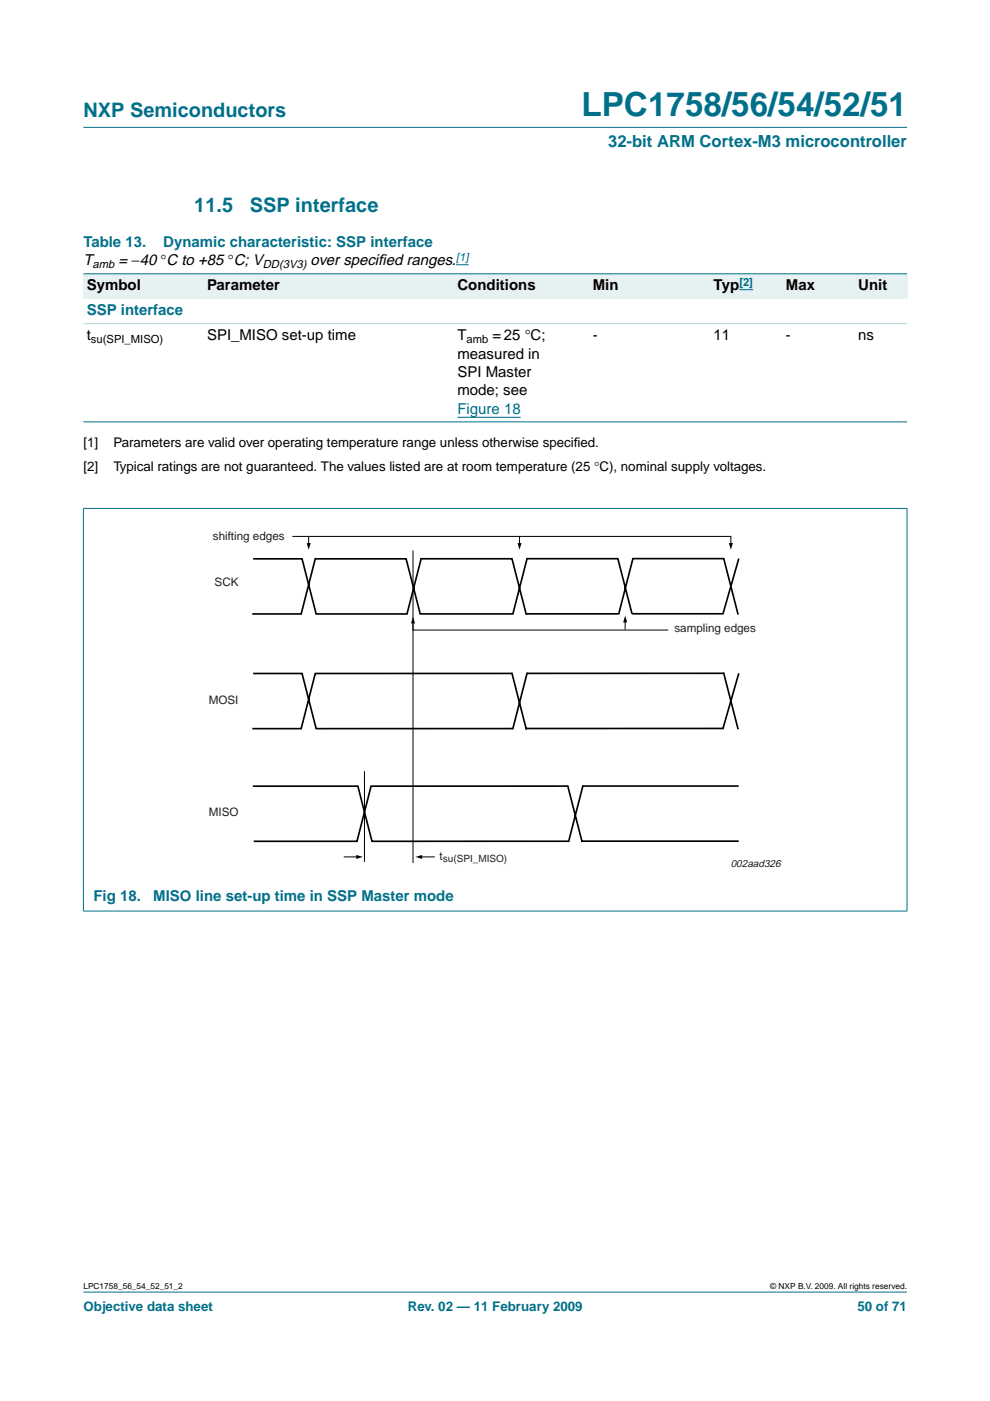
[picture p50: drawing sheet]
<svg xmlns="http://www.w3.org/2000/svg" width="210mm" height="297mm" viewBox="0 0 210 297" stroke-linecap="round" stroke-linejoin="round" font-family="sans-serif">
<defs><g id="words">
<text font-size="7.1" fill="#00708a" x="123.3" y="24.7">LPC1758/56/54/52/51</text>
<g font-size="4.2" fill="#00708a">
<text x="17.7" y="24.9">NXP Semiconductors</text>
<text x="41.2" y="45">11.5</text>
<text x="53" y="45">SSP interface</text>
</g>
<text font-size="3.5" fill="#00708a" x="128.9" y="31.1">32-bit ARM Cortex-M3 microcontroller</text>
<g font-size="3.2" fill="#00708a">
<text x="17.7" y="52.4">Table 13.</text>
<text x="34.6" y="52.4">Dynamic characteristic: SSP interface</text>
<text x="18.4" y="66.9">SSP interface</text>
<text x="19.8" y="191">Fig 18.</text>
<text x="32.5" y="191">MISO line set-up time in SSP Master mode</text>
</g>
<g font-size="3.2">
<text x="17.7" y="56.3">T</text>
<text x="25.1" y="56.3">= −40 °C to +85 °C; V</text>
<text x="65.9" y="56.3">over specif</text>
<text x="80.2" y="56.3">ied ranges.</text>
<text x="18.4" y="61.6">Symbol</text>
<text x="43.9" y="61.6">Parameter</text>
<text x="97" y="61.6">Conditions</text>
<text x="125.7" y="61.6">Min</text>
<text x="151.3" y="61.6">Typ</text>
<text x="166.6" y="61.6">Max</text>
<text x="182" y="61.6">Unit</text>
<text x="18.4" y="72.2">t</text>
<text x="43.9" y="72.2">SPI_MISO set-up time</text>
<text x="97" y="76">measured in</text>
<text x="97" y="72.2">T</text>
<text x="104.5" y="72.2">=25 °C;</text>
<text x="125.7" y="72.2">-</text>
<text x="151.3" y="72.2">11</text>
<text x="166.6" y="72.2">-</text>
<text x="182" y="72.2">ns</text>
<text x="97" y="79.9">SPI Master</text>
<text x="97" y="83.8">mode; see</text>
</g>
<text font-size="3.2" fill="#00f" x="97" y="87.7">Figure 18</text>
<g font-size="2.8">
<text x="17.7" y="94.9">[1]</text>
<text x="24" y="94.9">Parameters are valid over operating temperature range unless otherwise specif</text>
<text x="121.7" y="94.9">ied.</text>
<text x="17.7" y="99.8">[2]</text>
<text x="24" y="99.8">Typical ratings are not guaranteed. The values listed are at room temperature (25 °C), nominal supply voltages.</text>
</g>
<g font-size="2.8" fill="#00708a">
<text x="17.7" y="278">Objective data sheet</text>
<text x="86.5" y="278">Rev. 02 — 11 February 2009</text>
<text x="181.8" y="278">50 of 71</text>
</g>
<g font-size="2.5" fill="#231f20">
<text x="45.1" y="114.6">shifting edges</text>
<text x="45.5" y="124.2">SCK</text>
<text x="143" y="134.1">sampling edges</text>
<text x="44.3" y="149.2">MOSI</text>
<text x="44.3" y="173.1">MISO</text>
<text x="93.2" y="182.3">t</text>
</g>
<g font-size="2.4">
<text x="19.6" y="56.9">amb</text>
<text x="55.7" y="56.9">DD(3V3)</text>
<text x="19.3" y="72.7">su(SPI_MISO)</text>
<text x="98.9" y="72.7">amb</text>
</g>
<g font-size="2.4" fill="#00f">
<text x="96.7" y="55.3">[1]</text>
<text x="156.8" y="60.6">[2]</text>
</g>
<text font-size="2.2" fill="#231f20" x="154.9" y="183.9">002aad326</text>
<text font-size="2.1" fill="#231f20" x="93.9" y="182.8">su(SPI_MISO)</text>
<g font-size="1.8">
<text x="17.7" y="273.4">LPC1758_56_54_52_51_2</text>
<text x="163.3" y="273.4">© NXP B.V. 2009. All rights reserved.</text>
</g>
</g></defs>
<g fill="#00708a" stroke="#00708a" stroke-width=".21">
<path d="M17.7 273.9h174.6z"/>
<path d="M17.7 27h174.6z"/>
</g>
<path d="M96.7 56.1h2.7" fill="none" stroke="#00f" stroke-width=".21"/>
<g fill="#e6f2f2">
<path d="M17.7 58h25.5v5.3h-25.5z" fill-rule="evenodd"/>
<path d="M43.2 58h53.1v5.3h-53.1z" fill-rule="evenodd"/>
<path d="M96.3 58h21.3v5.3h-21.3z" fill-rule="evenodd"/>
<path d="M117.6 58h7.4v5.3h-7.4z" fill-rule="evenodd"/>
<path d="M125 58h25.6v5.3h-25.6z" fill-rule="evenodd"/>
<path d="M150.6 58h15.3v5.3h-15.3z" fill-rule="evenodd"/>
</g>
<path d="M156.8 61.4h2.9z" fill="#00f" stroke="#00f" stroke-width=".21"/>
<g fill="#e6f2f2">
<path d="M165.9 58h15.4v5.3h-15.4z" fill-rule="evenodd"/>
<path d="M181.3 58h11v5.3h-11z" fill-rule="evenodd"/>
</g>
<path d="M97 88.5h13.4" fill="none" stroke="#00f" stroke-width=".21"/>
<g fill="#00708a" stroke="#00708a" stroke-width=".21">
<path d="M17.7 58h174.6z"/>
<path d="M17.7 89.4h174.6z"/>
<path d="M17.7 107.8v85.3z"/>
<path d="M192.3 107.8v85.3z"/>
<path d="M17.6 107.8h174.8z"/>
<path d="M17.6 193.2h174.8z"/>
</g>
<path d="M17.7 68.6h174.6z" fill="#b3d4db" stroke="#b3d4db" stroke-width=".21"/>
<path d="M53.7 118.5h10.3l3 11.7h19.3l3-11.7h19.3l3 11.7M156.6 118.4l-3.3 11.7h-19.3M134 130.2l-3-11.7h-19.3l-3 11.7h-19.6l-3-11.7h-19.3l-2.9 11.7h-10.4M156.5 130.1l-3-11.7h-19.3l-3 11.7h-19.6M53.7 142.8h10.3l3 11.7h41.7l3-11.7h41.8l3 11.7M111.6 154.5l-3-11.7h-41.8l-2.9 11.7h-10.4M156.6 142.7l-3.3 11.7-41.7 .1M156.5 178.3l-33.1 .1-3-11.7h-41.7l-3 11.7h-21.9M156.6 166.7h-33l-3 11.7h-41.7l-3-11.7h-22.3" fill="none" stroke="#000" stroke-width=".35"/>
<path d="M62 113.7h93v1.7M65.4 113.7v1.7M87.6 116.7v66.3M110.1 113.7v1.7M87.6 133.6h54.1M132.5 131.7v1.7M77.3 163.5v19.2M73 181.7h2.8M89.2 181.7h2.9" fill="none" stroke="#000" stroke-width=".21"/>
<path d="M65 115.1h.9l-.5 1.5zM109.7 115.1h.9l-.5 1.5zM154.5 115.1h.9l-.4 1.5zM87.6 130.8l.4 1.4h-.8zM132.5 130.5l.5 1.5h-.9zM75.5 181.3l1.4 .4-1.4 .4zM88.1 181.7l1.4-.4v.8z" fill="#000"/>
<use href="#words"/>
</svg>
